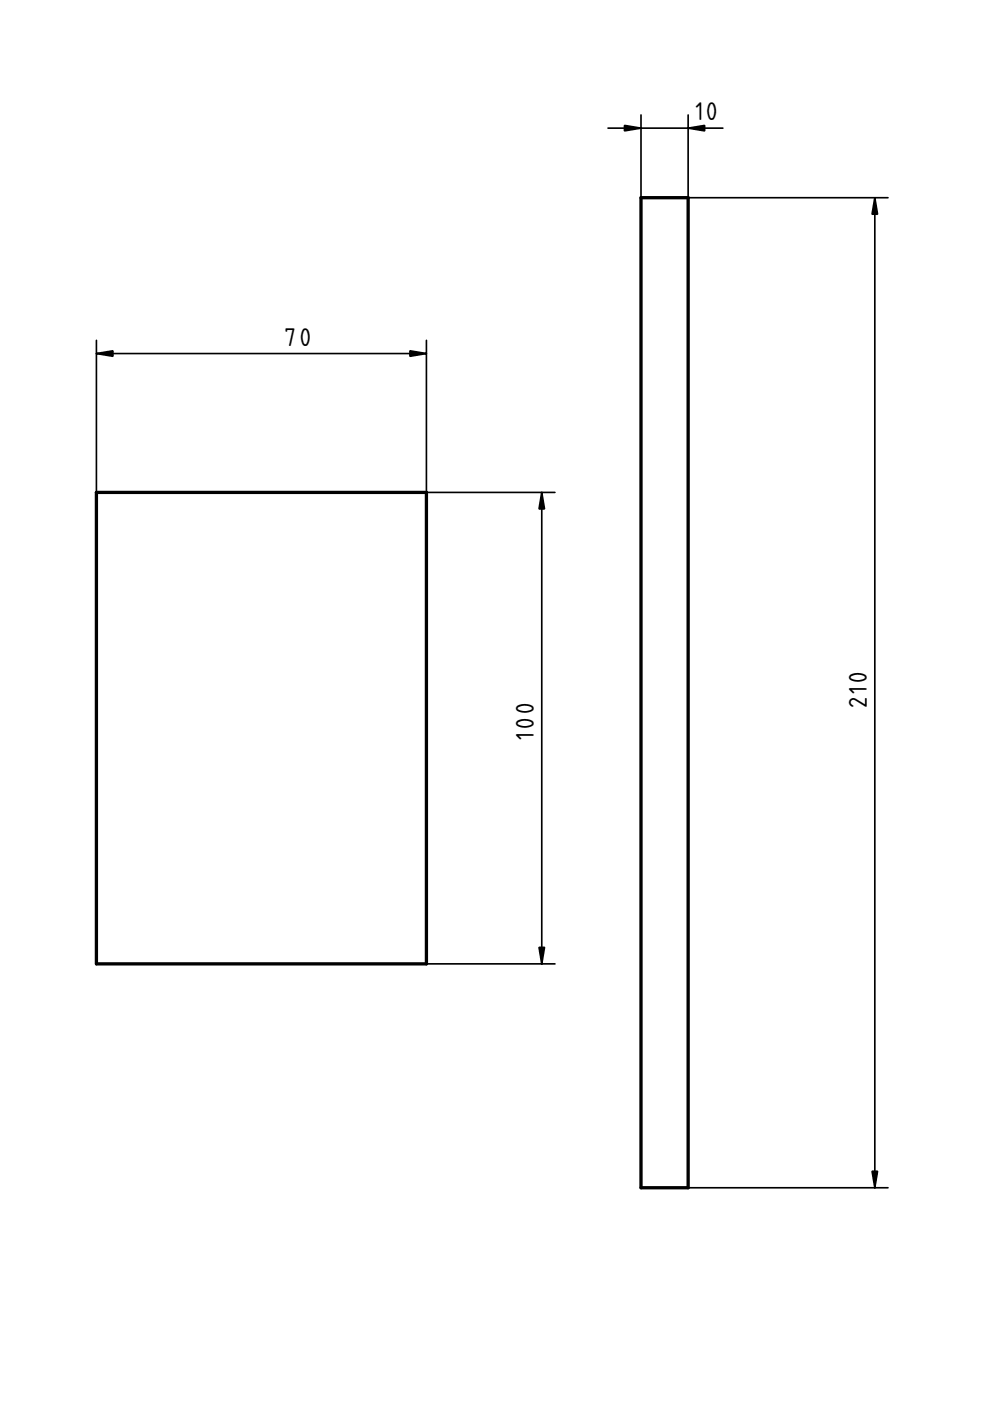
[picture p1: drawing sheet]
<svg xmlns="http://www.w3.org/2000/svg" width="210mm" height="297mm" viewBox="0 0 210 297" stroke-linecap="round" stroke-linejoin="round" font-family="sans-serif">
<defs><g id="words">
<g font-size="6.7">
<text x="147.4" y="25.5">10</text>
<text x="60.3" y="73.3">70</text>
<text x="183.8" y="150.2" transform="rotate(-90 183.8 150.2)">210</text>
<text x="113.2" y="156.8" transform="rotate(-90 113.2 156.8)">100</text>
</g>
</g></defs>
<path d="M135.9 41.9h10v209.9h-10z" fill="none" stroke="#000" stroke-width=".7"/>
<path d="M128.9 27.2h24.4M135.9 24.4v17.5M145.9 24.4v17.5h42.4M185.5 41.9v209.9M145.9 251.8h42.4" fill="none" stroke="#000" stroke-width=".35"/>
<path d="M132.4 26.6l3.5 .6-3.5 .6zM145.9 27.2l3.5-.6v1.2zM185.5 41.9l.6 3.5h-1.2zM184.9 248.3h1.2l-.6 3.5z" fill="#000" stroke="#000" stroke-width=".35"/>
<path d="M20.4 104.4h70v100h-70z" fill-rule="evenodd" fill="#fff"/>
<path d="M20.4 104.4h70v100h-70z" fill="none" stroke="#000" stroke-width=".7"/>
<path d="M20.4 75h70M20.4 72.2v32.2M90.4 72.2v32.2h27.3M114.9 104.4v100M90.4 204.4h27.3" fill="none" stroke="#000" stroke-width=".35"/>
<path d="M20.4 75l3.5-.6v1.1zM86.9 74.4l3.5 .6-3.5 .5zM114.9 104.4l.5 3.5h-1.1zM114.3 200.9h1.1l-.5 3.5z" fill="#000" stroke="#000" stroke-width=".35"/>
<use href="#words"/>
</svg>
